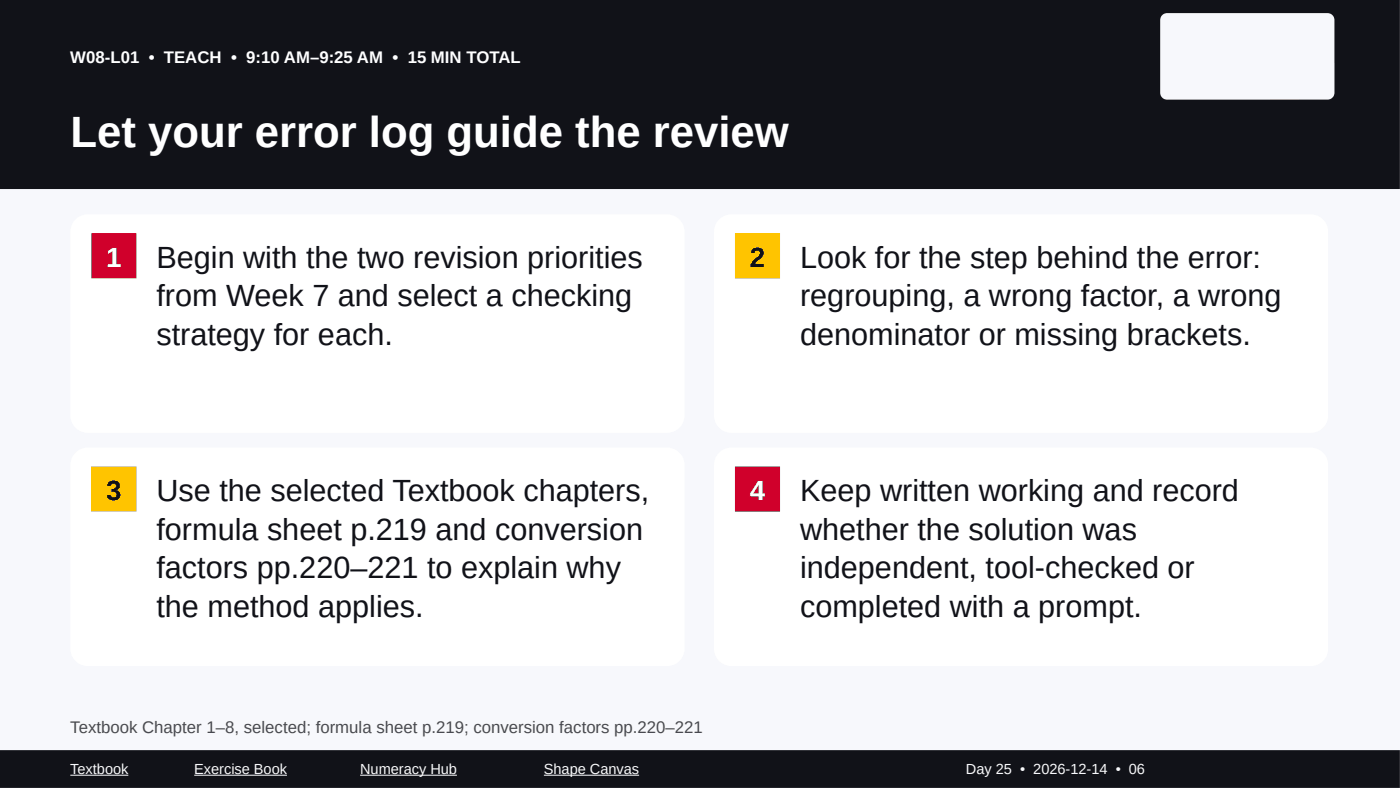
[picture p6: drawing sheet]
<svg xmlns="http://www.w3.org/2000/svg" width="339mm" height="190mm" viewBox="0 0 339 190" stroke-linecap="round" stroke-linejoin="round" font-family="sans-serif">
<defs><g id="words">
<text font-size="10.6" fill="#fff" x="17" y="35.5">Let your error log guide the review</text>
<g font-size="7.4" fill="#111218">
<text x="37.8" y="64.7">Begin with the two revision priorities</text>
<text x="193.6" y="64.7">Look for the step behind the error:</text>
<text x="37.8" y="74.1">from Week 7 and select a checking</text>
<text x="193.6" y="74.1">regrouping, a wrong factor, a wrong</text>
<text x="37.8" y="83.4">strategy for each.</text>
<text x="193.6" y="83.4">denominator or missing brackets.</text>
<text x="37.8" y="121.1">Use the selected Textbook chapters,</text>
<text x="193.6" y="121.1">Keep written working and record</text>
<text x="37.8" y="130.5">formula sheet p.219 and conversion</text>
<text x="193.6" y="130.5">whether the solution was</text>
<text x="37.8" y="139.8">factors pp.220–221 to explain why</text>
<text x="193.6" y="139.8">independent, tool-checked or</text>
<text x="37.8" y="149.1">the method applies.</text>
<text x="193.6" y="149.1">completed with a prompt.</text>
</g>
<g font-size="6.7" fill="#fff">
<text x="25.7" y="64.5">1</text>
<text x="181.4" y="120.9">4</text>
</g>
<g font-size="6.7" fill="#111218">
<text x="181.4" y="64.5">2</text>
<text x="25.7" y="120.9">3</text>
</g>
<text font-size="4.1" fill="#fff" x="17" y="15.2">W08-L01 • TEACH • 9:10 AM–9:25 AM • 15 MIN TOTAL</text>
<text font-size="4.1" fill="#424957" x="17" y="177.3">Textbook Chapter 1–8, selected; formula sheet p.219; conversion factors pp.220–221</text>
<g font-size="3.5" fill="#f7f8fc">
<text x="17" y="187">Textbook</text>
<text x="47" y="187">Exercise Book</text>
<text x="87.1" y="187">Numeracy Hub</text>
<text x="131.6" y="187">Shape Canvas</text>
<text x="233.7" y="187">Day 25 • 2026-12-14 • 06</text>
</g>
</g></defs>
<path d="M0 0h338.7v190.5h-338.7z" fill-rule="evenodd" fill="#f7f8fc"/>
<g fill="#111218">
<path d="M0 181.4h338.6v9.1h-338.6z" fill-rule="evenodd"/>
<path d="M0 0h338.6v45.7h-338.6z" fill-rule="evenodd"/>
</g>
<path d="M281 3.8l.8-.5 .5-.1h38.8a1.66 1.66 0 0 1 1.7 1.6v17.6a1.66 1.66 0 0 1-1.7 1.7h-38.8a1.66 1.66 0 0 1-1.6-1.7v-17.6z" fill-rule="evenodd" fill="#f7f8fc"/>
<g fill="#fff">
<path d="M18.4 52.9l1.5-.9 1.3-.2h140.2a4.2 4.2 0 0 1 4.2 4.3v44.3a4.2 4.2 0 0 1-4.2 4.3h-140.2a4.2 4.2 0 0 1-4.2-4.3v-44.4a4.3 4.3 0 0 1 1.4-3.1z" fill-rule="evenodd"/>
<path d="M174.1 52.9l1.5-.9 1.4-.2h140.1a4.2 4.2 0 0 1 4.2 4.3v44.3a4.2 4.2 0 0 1-4.2 4.3h-140.2a4.2 4.2 0 0 1-4.2-4.3v-44.4a4.3 4.3 0 0 1 1.4-3.1z" fill-rule="evenodd"/>
<path d="M18.4 109.3l1.5-.9 1.3-.2h140.2a4.2 4.2 0 0 1 4.2 4.2v44.4a4.2 4.2 0 0 1-4.2 4.2h-140.2a4.2 4.2 0 0 1-4.2-4.2v-44.4a4.3 4.3 0 0 1 1.4-3.1z" fill-rule="evenodd"/>
<path d="M174.1 109.3l1.5-.9 1.4-.2h140.1a4.2 4.2 0 0 1 4.2 4.2v44.4a4.2 4.2 0 0 1-4.2 4.2h-140.2a4.2 4.2 0 0 1-4.2-4.2v-44.4a4.3 4.3 0 0 1 1.4-3.1z" fill-rule="evenodd"/>
</g>
<path d="M22.1 56.4h10.9v10.9h-10.9z" fill-rule="evenodd" fill="#d0002b"/>
<g fill="#ffc400">
<path d="M177.8 56.4h10.9v10.9h-10.9z" fill-rule="evenodd"/>
<path d="M22.1 112.8h10.9v10.9h-10.9z" fill-rule="evenodd"/>
</g>
<path d="M177.8 112.8h10.9v10.9h-10.9z" fill-rule="evenodd" fill="#d0002b"/>
<path d="M17 187.4h14M47 187.4h22.4M87.1 187.4h23.4M131.6 187.4h23" fill="none" stroke="#f7f8fc" stroke-width=".24"/>
<use href="#words"/>
</svg>
